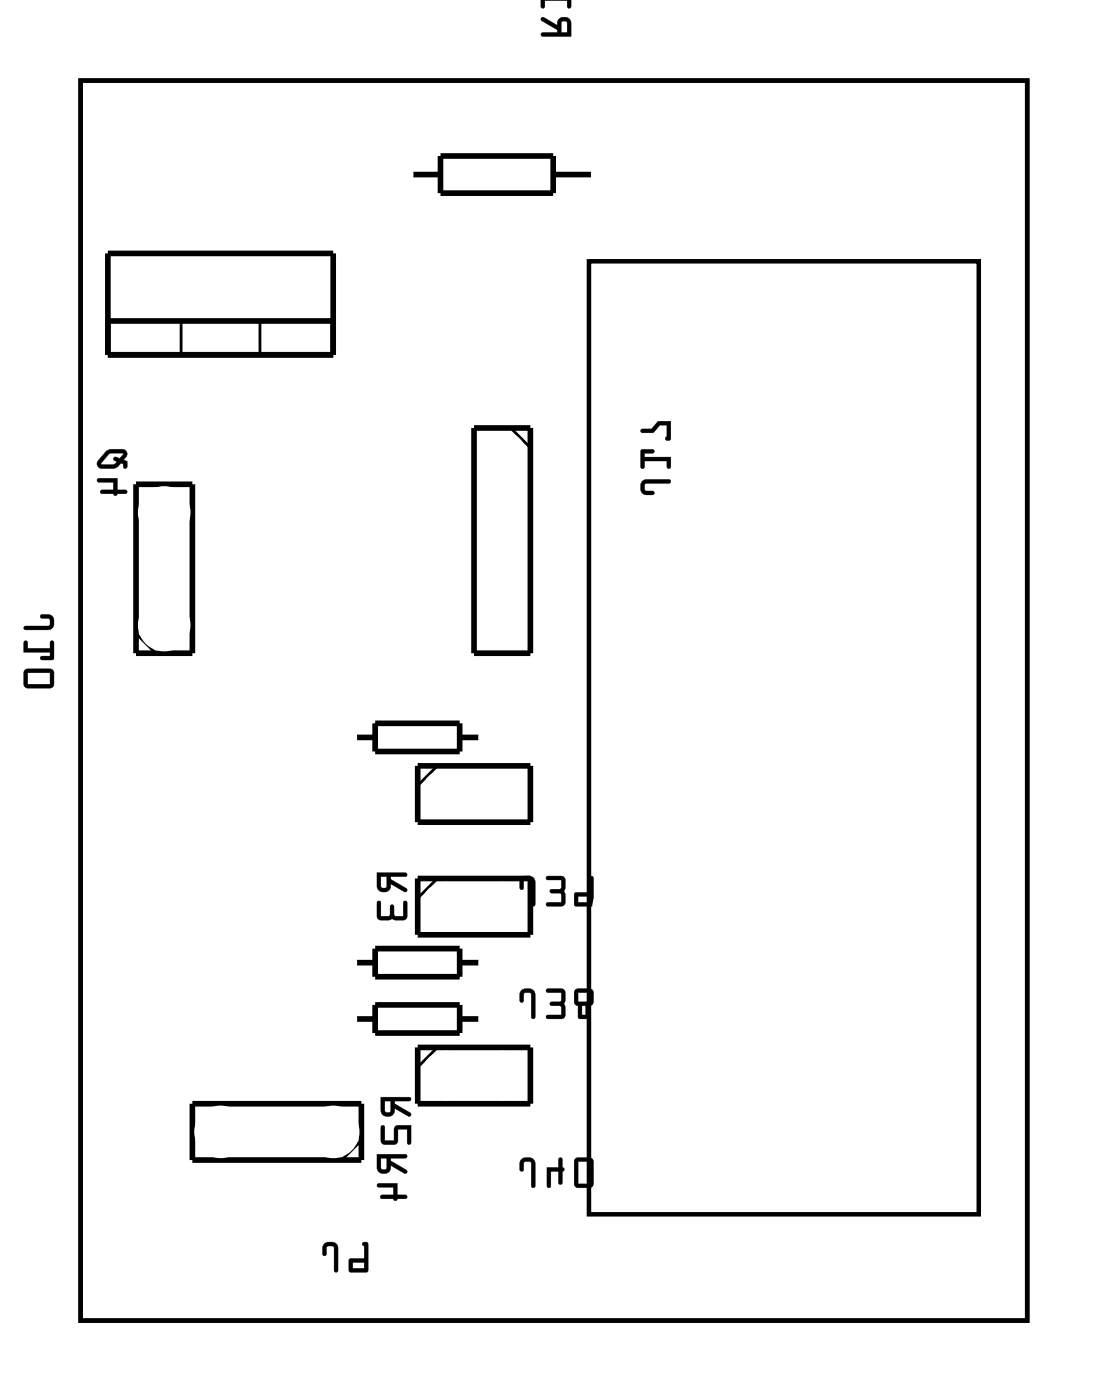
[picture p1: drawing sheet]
<svg xmlns="http://www.w3.org/2000/svg" width="50mm" height="63mm" viewBox="0 0 50 63" stroke-linecap="round" stroke-linejoin="round" font-family="sans-serif">
<path d="M3.6 3.6h42.7v56h-42.7zM26.6 11.8h17.5v43h-17.5z" fill="none" stroke="#000" stroke-width=".2"/>
<g fill="#000">
<path d="M24.4 .8v.1l.7 .4v.2h-.7v.1h.1h1.3v-.6a.31 .31 0 0 0-.4-.2 .31 .31 0 0 0-.3 .3zM25.3 1h.3v.5h-.3zM24.4 -.1v.5l.2-.1v-.3h1v.3h.1l.1-.4z"/>
<path d="M24.4 .8v.1l.7 .4v.2h-.6a.1 .1 0 0 0-.1 .1 .1 .1 0 0 0 .1 .1h1.3v-.7a.32 .32 0 0 0-.4-.2 .32 .32 0 0 0-.3 .3l-.6-.3zM24.4 .8h.1l.6 .4a.31 .31 0 0 1 .3-.4 .31 .31 0 0 1 .3 .2l.1 .6h-1.3h-.1v-.1h.7v-.2l-.7-.4zM25.3 1h.3v.5h-.3zM25.3 1v.5h.3v-.5zM24.4 -.1v.4a.1 .1 0 0 0 .1 .1 .1 .1 0 0 0 .1-.1v-.3h1v.3a.1 .1 0 0 0 .1 .1 .1 .1 0 0 0 .1-.1v-.4zM24.4 -.1h1.4l-.1 .4h-.1v-.3h-1v.3l-.2 .1z"/>
<path d="M3.6 3.6v56h42.7v-56zM3.6 3.6h42.7v56h-42.7z"/>
<path d="M1.1 28.3l.1 .1h1a.36 .36 0 0 0 .2-.3 .36 .36 0 0 0-.2-.4h-.3l-.1 .1 .1 .1h.3v.3zM1.1 28.9v.5h1.2v.2h-.4l-.1 .1h.6v-.8l-.1 .1v.2h-1.1v-.2zM1.1 30.2v.7l.1 .1h1.1l.1-.1v-.6l-.1-.1zM1.2 30.3h1.1v.6h-1.1z"/>
<path d="M1.1 28.3l.1 .1h1a.37 .37 0 0 0 .3-.3 .37 .37 0 0 0-.3-.4h-.3a.1 .1 0 0 0-.1 .1 .1 .1 0 0 0 .1 .1h.3v.3zM1.1 28.3l1.1-.1v-.3l-.4-.1 .1-.1h.3a.35 .35 0 0 1 .2 .4 .35 .35 0 0 1-.2 .3h-1zM1.1 28.9v.5h1.2v.2h-.4a.1 .1 0 0 0-.1 .1 .1 .1 0 0 0 .1 .1l.5-.1v-.7a.1 .1 0 0 0-.1-.1 .1 .1 0 0 0-.1 .1l.1 .2h-1.1v-.3zM1.1 28.9l.1 .1v.3h1.1v-.3l.1-.1v.8h-.6l.1-.1h.4v-.2h-1.2zM1.1 30.2v.7l.1 .1h1.1l.1-.1v-.6l-.1-.1zM1.1 30.2h1.2l.1 .1v.6l-.1 .1h-1.1l-.1-.1zM1.2 30.3h1.1v.6h-1.1zM1.2 30.3v.6h1.1v-.6z"/>
<path d="M4.8 20.4l-.4 .4v.3h.8l.3-.2 .1 .2h.1v-.3l-.1-.1 .1-.2-.1-.2a.98 .98 0 0 0-.8 .1zM4.9 20.5l.6-.1-.1 .3-.2-.1a.11 .11 0 0 0-.1 .1 .11 .11 0 0 0 .2 .1l-.2 .2-.5-.1zM4.4 21.6v.1l.7 .1v.3h-.5v.2h.5l.1 .1 .1-.1 .4-.1v-.1h-.4v-.5z"/>
<path d="M4.8 20.4l-.4 .4v.3h.8l.3-.2h.1l-.1 .1a.1 .1 0 0 0 .1 .1 .1 .1 0 0 0 .1-.1v-.2l-.1-.1 .1-.1v-.3a.94 .94 0 0 0-.8 0zM4.8 20.4a.97 .97 0 0 1 .8-.1l.1 .2-.1 .2 .1 .1v.3h-.1v-.2h-.2l-.2 .2h-.6a.21 .21 0 0 1-.2-.1 .21 .21 0 0 1 0-.2zM4.9 20.5h.7l-.2 .2-.2-.1a.11 .11 0 0 0-.1 .1 .11 .11 0 0 0 .2 .1l-.2 .1h-.5zM4.9 20.5l-.4 .4 .6 .1a.14 .14 0 0 0 .2-.1 .14 .14 0 0 0-.2-.2l.1-.1 .2 .1 .2-.3zM4.4 21.6v.2h.7v.3h-.5a.1 .1 0 0 0-.1 .1 .1 .1 0 0 0 .1 .1h.5a.09 .09 0 0 0 .1 .1 .09 .09 0 0 0 .1-.1h.3a.1 .1 0 0 0 .1-.1 .1 .1 0 0 0-.1-.1h-.3v-.5zM4.4 21.6h.9v.5h.4v.1l-.4 .1-.1 .1-.1-.1h-.5v-.2h.5v-.4h-.7z"/>
<path d="M17 39.4v.6a.31 .31 0 0 0 .4 .2 .31 .31 0 0 0 .2-.3l.7 .3v-.1l-.7-.4v-.2h.7l.1-.1zM17.2 39.5h.2v.6l-.2-.1zM17 40.7v.6l.1 .2 .6-.1 .5 .1 .1-.1v-.8l-.1 .1v.6h-.4v-.4l-.1-.1-.1 .1v.4h-.4v-.6z"/>
<path d="M17 39.4v.6a.32 .32 0 0 0 .4 .2 .32 .32 0 0 0 .2-.3l.6 .3a.1 .1 0 0 0 .2 0 .1 .1 0 0 0-.1-.1l-.7-.4v-.2h.7a.1 .1 0 0 0 .1 0 .1 .1 0 0 0-.1-.1zM17 39.4h1.3v.1h-.7v.2l.7 .4v.1l-.7-.3a.31 .31 0 0 1-.2 .3 .31 .31 0 0 1-.4-.2zM17.2 39.5h.2v.5h-.2zM17.2 39.5v.5l.2 .1 .1-.6zM17 40.7v.6l.2 .2 .5-.1 .6 .1 .1-.2v-.6a.1 .1 0 0 0-.1-.1 .1 .1 0 0 0-.1 .1v.6h-.4v-.4a.1 .1 0 0 0-.1-.1 .1 .1 0 0 0-.1 .1v.4h-.4v-.6zM17 40.7h.2v.6h.4v-.4l.1-.1 .1 .1v.4h.4v-.6l.1-.1v.8l-.1 .1-.5-.1-.6 .1-.1-.2z"/>
<path d="M23.5 39.6l-.1 .4a.1 .1 0 0 0 .1 .1 .1 .1 0 0 0 .1-.1v-.3h.3v1.1a.1 .1 0 0 0 .1 .1 .1 .1 0 0 0 .1-.1v-1.1l-.2-.2zM23.5 39.6l.4-.1 .2 .2v1.2l-.1-.1v-1.1h-.4v.4h-.1l-.1-.3zM24.6 39.5l.1 .2h.6v.4h-.4a.1 .1 0 0 0-.1 .1 .1 .1 0 0 0 .1 .1h.4v.4h-.6a.1 .1 0 0 0-.1 .1 .1 .1 0 0 0 .1 .1h.6l.2-.1-.1-.6 .1-.5-.2-.2zM24.7 39.5h.6l.2 .1-.1 .6 .1 .5-.1 .2-.8-.1 .1-.1h.6v-.4h-.5v-.1v-.1h.5v-.4h-.6zM26.5 39.5l.1 .8h-.7v.6l.9-.1v-1.2l-.1-.1zM26.5 39.5h.2l.1 .1-.1 1.2-.8 .1v-.6h.7zM26.1 40.4h.5v.3h-.5zM26.1 40.4v.3h.5v-.3z"/>
<path d="M23.5 39.6l-.1 .2 .1 .3h.1v-.4h.3l.1 1.1 .1 .1v-1.2l-.2-.2zM24.6 39.5l.1 .2h.6v.4h-.5v.1v.1h.5v.4h-.6l-.1 .1 .8 .1 .1-.2-.1-.5 .1-.6-.2-.1zM26.5 39.5l.1 .8h-.7v.6l.9-.1v-1.2l-.1-.1zM26.1 40.4h.5v.3h-.5z"/>
<path d="M29 21.7l-.1 .5 .2 .1h.4v-.1l-.4-.1v-.3h1.1v-.1v-.1h-1.1zM28.9 20.3v.8h.2v-.3h1v.3h.1v-.5h-1.1v-.2h.4v-.1zM28.9 19.4v.1h.5l.4-.3h.3l-.1 .6h.2v-.8h-.5l-.3 .3z"/>
<path d="M29 21.7l-.1 .2 .1 .4h.4a.1 .1 0 0 0 .1-.1 .1 .1 0 0 0-.1-.1h-.3v-.3h1.1a.1 .1 0 0 0 .1-.1 .1 .1 0 0 0-.1-.1h-1.1zM29 21.7l.1-.1h1.1v.1v.1h-1.1v.3l.4 .1-.1 .1h-.3l-.2-.1zM28.9 20.3v.8a.1 .1 0 0 0 .1 0 .1 .1 0 0 0 .1 0v-.3h1v.3a.1 .1 0 0 0 .1 0 .1 .1 0 0 0 .1 0v-.5h-1.2v-.2l.3 .1a.1 .1 0 0 0 .1-.1 .1 .1 0 0 0-.1-.1zM28.9 20.3h.6l-.1 .1h-.3v.2h1.1v.5h-.1v-.3h-1l-.1 .3h-.1zM28.9 19.4v.1h.5l.4-.3h.3v.5l-.1 .1h.2l.1-.8h-.6l-.3 .3zM28.9 19.4h.5l.3-.4h.5v.8h-.2l.1-.6h-.3l-.4 .3h-.5z"/>
<path d="M14.6 56.1l-.1 .5a.1 .1 0 0 0 .1 .1 .1 .1 0 0 0 .1-.1l.1-.4h.2l.1 1.1a.1 .1 0 0 0 .1 .1 .1 .1 0 0 0 .1-.1l-.1-1.1-.2-.2zM14.6 56.1l.4-.1 .2 .2v1.2l-.1-.1v-1l-.4-.1v.4h-.1v-.3zM16.4 56v.8h-.7l.1 .6 .8-.1v-1.2l-.1-.1zM16.4 56.1l.1-.1 .1 .1v1.2l-.8 .1v-.6h.6zM15.9 56.9h.5v.3h-.5zM15.9 56.9v.3h.5v-.3z"/>
<path d="M14.6 56.1l-.1 .2 .1 .3h.1v-.4l.4 .1v1l.1 .1v-1.2l-.2-.2zM16.4 56.1v.7h-.6v.6l.8-.1v-1.2l-.1-.1zM15.9 56.9h.5v.3h-.5z"/>
<path d="M17 52.1v.6a.31 .31 0 0 0 .4 .2 .31 .31 0 0 0 .2-.3l.7 .3v-.1l-.7-.4v-.2h.7l.1-.1zM17.2 52.2h.2v.6l-.2-.1zM17 53.4l.1 .1 .6 .1v.3h-.5v.2h.5l.1 .1 .1-.1 .5-.1-.1-.1h-.4v-.5z"/>
<path d="M17 52.1v.6a.32 .32 0 0 0 .4 .2 .32 .32 0 0 0 .2-.3l.6 .3a.1 .1 0 0 0 .2 0 .1 .1 0 0 0-.1-.1l-.7-.4v-.2h.7a.1 .1 0 0 0 .1 0 .1 .1 0 0 0-.1-.1zM17 52.1h1.3v.1h-.7v.2l.7 .4v.1l-.7-.3a.31 .31 0 0 1-.2 .3 .31 .31 0 0 1-.4-.2zM17.2 52.2h.2v.5h-.2zM17.2 52.2v.5l.2 .1 .1-.6zM17 53.4v.2h.7v.3h-.5a.1 .1 0 0 0-.1 .1 .1 .1 0 0 0 .1 .1h.5a.09 .09 0 0 0 .1 .1 .09 .09 0 0 0 .1-.1h.4a.1 .1 0 0 0 .1-.1 .1 .1 0 0 0-.1-.1h-.4v-.5zM17 53.4h.9v.5h.4v.1l-.4 .1-.1 .1-.1-.1h-.5v-.2h.5v-.4h-.6z"/>
<path d="M17.2 49.5v.6a.31 .31 0 0 0 .3 .3 .31 .31 0 0 0 .3-.4l.7 .4v-.2l-.7-.4v-.1h.6l.1-.2zM17.3 49.7h.3v.5l-.2-.1zM17.2 50.8v.7l.1 .1h.6v-.7h.5v.7h.1v-.8h-.7v.7h-.5v-.7z"/>
<path d="M17.2 49.5v.6a.32 .32 0 0 0 .3 .3 .32 .32 0 0 0 .3-.4l.6 .4a.1 .1 0 0 0 .1-.1 .1 .1 0 0 0 0-.1l-.7-.4v-.1h.6a.1 .1 0 0 0 .1-.1 .1 .1 0 0 0-.1-.1zM17.2 49.5h1.3l-.1 .2h-.6v.1l.7 .4v.1l-.7-.3a.31 .31 0 0 1-.3 .4 .31 .31 0 0 1-.3-.3zM17.3 49.7h.3v.5l-.2-.1zM17.3 49.7v.4l.3 .1v-.5zM17.2 50.8v.7l.1 .1h.6v-.7h.5v.6a.1 .1 0 0 0 0 .1 .1 .1 0 0 0 .1-.1v-.8l-.7 .1v.7h-.5l.1-.7zM17.2 50.8h.1v.7h.5v-.7h.7v.8h-.1v-.7h-.5v.7h-.6l-.1-.1z"/>
<path d="M23.5 44.7l-.1 .4a.1 .1 0 0 0 .1 .1 .1 .1 0 0 0 .1-.1v-.3h.3v1.1a.1 .1 0 0 0 .1 .1 .1 .1 0 0 0 .1-.1v-1.1l-.2-.2zM23.5 44.7l.4-.1 .2 .2v1.1h-.1v-1.1h-.4v.4h-.1l-.1-.3zM24.6 44.6l.1 .2h.6v.4h-.4a.1 .1 0 0 0-.1 .1 .1 .1 0 0 0 .1 .1h.4v.4h-.6a.1 .1 0 0 0-.1 .1 .1 .1 0 0 0 .1 .1h.6l.2-.1-.1-.6 .1-.5-.2-.2zM24.7 44.6h.6l.2 .1-.1 .6 .1 .5-.1 .1h-.8l.1-.1h.6v-.4h-.5v-.1v-.1h.5v-.4h-.6zM25.9 44.6v.6l.2 .2v.5l.4 .1 .1-.6 .2-.2v-.5l-.2-.1zM25.9 44.7l.7-.1 .1 .1 .1 .5-.2 .2-.1 .5h-.4v-.5l-.2-.2zM26.1 44.8h.5v.4h-.5zM26.1 44.8v.4h.5v-.4zM26.2 45.4h.2v.4h-.2zM26.2 45.4v.4h.2v-.4z"/>
<path d="M23.5 52.3l-.1 .4a.1 .1 0 0 0 .1 .1 .1 .1 0 0 0 .1-.1v-.3h.3v1.1a.1 .1 0 0 0 .1 .1 .1 .1 0 0 0 .1-.1v-1.1l-.2-.2zM23.5 52.3l.4-.1 .2 .2v1.2l-.1-.1v-1.1h-.4v.4h-.1l-.1-.3zM24.7 52.7v.8a.1 .1 0 0 0 0 .1 .1 .1 0 0 0 .1-.1v-.7h.4v.5a.1 .1 0 0 0 .1 .1 .1 .1 0 0 0 .1-.1v-.5a.09 .09 0 0 0 .1 0 .09 .09 0 0 0-.1-.1v-.4a.1 .1 0 0 0-.1-.1 .1 .1 0 0 0-.1 .1v.4zM24.7 52.7h.5v-.4l.1-.1v.5h.1l-.1 .1v.6h-.1v-.6h-.4v.7h-.1zM25.9 52.3v1.2l.2 .1h.6l.1-.2v-1.1l-.2-.1zM25.9 52.3l.7-.1 .1 .1 .1 1.1-.2 .2h-.5l-.2-.1zM26.1 52.4h.5v1h-.5zM26.1 52.4v1h.5v-1z"/>
<path d="M23.5 44.7l-.1 .2 .1 .3h.1v-.4h.3l.1 1.1 .1 .1v-1.2l-.2-.2zM24.6 44.6l.1 .2h.6v.4h-.5v.1v.1h.5v.4h-.6l-.1 .1h.8l.1-.1-.1-.5 .1-.6-.2-.1zM25.9 44.6v.6l.2 .2v.5l.4 .1 .1-.6 .2-.2-.1-.5-.1-.1zM26.1 44.8h.5v.4h-.5zM26.2 45.4h.2v.4h-.2z"/>
<path d="M23.5 52.3l-.1 .2 .1 .3h.1v-.4h.3l.1 1.1 .1 .1v-1.2l-.2-.2zM24.7 52.7v.9l.1-.1v-.7h.4v.6h.1l.1-.6v-.1l-.1-.5-.1 .1v.4zM25.9 52.3v1.2l.2 .1h.5l.2-.2-.1-1.1-.1-.1zM26.1 52.4h.5v1h-.5z"/>
</g>
<g fill="none" stroke="#000" stroke-width=".25">
<path d="M4.9 11.4h10.1v4.6h-10.1zM4.9 14.5h10.1M18.5 7.9h1.4M19.9 7h5v1.7h-5zM21.4 19.3h2.5v10.2h-2.5zM24.9 7.9h1.9M6.1 21.8h2.6v7.7h-2.6zM16 33.3h.9M16.9 32.6h3.8v1.3h-3.8zM18.8 34.5h5.1v2.6h-5.1zM18.8 39.6h5.1v2.6h-5.1zM20.7 33.3h1"/>
<path d="M8.7 49.8h7.6v2.5h-7.6zM16 46h.9M16 43.4h.9M16.9 45.3h3.8v1.3h-3.8zM16.9 42.8h3.8v1.3h-3.8zM18.8 47.2h5.1v2.6h-5.1zM20.7 46h1M20.7 43.4h1"/>
</g>
<path d="M8.2 14.5v1.5M11.7 14.5v1.5M23 19.3l.9 .9M6.1 28.6l.9 .9M19.7 34.5l-.9 .9M19.7 39.6l-.9 .9M16.3 51.4l-.9 .9M19.7 47.2l-.9 .9" fill="none" stroke="#000" stroke-width=".13"/>
<circle cx="43" cy="15.5" r=".67" fill="#fff"/>
<circle cx="43" cy="15.5" r=".67" fill="none" stroke="#fff" stroke-width=".69" stroke-linecap="butt"/>
<path d="M42.3 14.8h1.3v1.4h-1.3z" fill="#fff"/>
<path d="M42.3 14.8h1.3v1.4h-1.3z" fill="none" stroke="#fff" stroke-width=".69" stroke-linecap="butt"/>
<circle cx="43" cy="18" r=".67" fill="#fff"/>
<circle cx="43" cy="18" r=".67" fill="none" stroke="#fff" stroke-width=".69" stroke-linecap="butt"/>
<circle cx="43" cy="20.6" r=".67" fill="#fff"/>
<circle cx="43" cy="20.6" r=".67" fill="none" stroke="#fff" stroke-width=".69" stroke-linecap="butt"/>
<circle cx="43" cy="23.1" r=".67" fill="#fff"/>
<circle cx="43" cy="23.1" r=".67" fill="none" stroke="#fff" stroke-width=".69" stroke-linecap="butt"/>
<circle cx="43" cy="25.7" r=".67" fill="#fff"/>
<circle cx="43" cy="25.7" r=".67" fill="none" stroke="#fff" stroke-width=".69" stroke-linecap="butt"/>
<circle cx="43" cy="28.2" r=".67" fill="#fff"/>
<circle cx="43" cy="28.2" r=".67" fill="none" stroke="#fff" stroke-width=".69" stroke-linecap="butt"/>
<circle cx="43" cy="30.7" r=".67" fill="#fff"/>
<circle cx="43" cy="30.7" r=".67" fill="none" stroke="#fff" stroke-width=".69" stroke-linecap="butt"/>
<circle cx="43" cy="33.3" r=".67" fill="#fff"/>
<circle cx="43" cy="33.3" r=".67" fill="none" stroke="#fff" stroke-width=".69" stroke-linecap="butt"/>
<circle cx="43" cy="35.8" r=".67" fill="#fff"/>
<circle cx="43" cy="35.8" r=".67" fill="none" stroke="#fff" stroke-width=".69" stroke-linecap="butt"/>
<circle cx="43" cy="38.4" r=".67" fill="#fff"/>
<circle cx="43" cy="38.4" r=".67" fill="none" stroke="#fff" stroke-width=".69" stroke-linecap="butt"/>
<circle cx="43" cy="40.9" r=".67" fill="#fff"/>
<circle cx="43" cy="40.9" r=".67" fill="none" stroke="#fff" stroke-width=".69" stroke-linecap="butt"/>
<circle cx="43" cy="43.4" r=".67" fill="#fff"/>
<circle cx="43" cy="43.4" r=".67" fill="none" stroke="#fff" stroke-width=".69" stroke-linecap="butt"/>
<circle cx="43" cy="46" r=".67" fill="#fff"/>
<circle cx="43" cy="46" r=".67" fill="none" stroke="#fff" stroke-width=".69" stroke-linecap="butt"/>
<circle cx="43" cy="48.5" r=".67" fill="#fff"/>
<circle cx="43" cy="48.5" r=".67" fill="none" stroke="#fff" stroke-width=".69" stroke-linecap="butt"/>
<circle cx="43" cy="51.1" r=".67" fill="#fff"/>
<circle cx="43" cy="51.1" r=".67" fill="none" stroke="#fff" stroke-width=".69" stroke-linecap="butt"/>
<circle cx="27.7" cy="15.5" r=".67" fill="#fff"/>
<circle cx="27.7" cy="15.5" r=".67" fill="none" stroke="#fff" stroke-width=".69" stroke-linecap="butt"/>
<circle cx="27.7" cy="18" r=".67" fill="#fff"/>
<circle cx="27.7" cy="18" r=".67" fill="none" stroke="#fff" stroke-width=".69" stroke-linecap="butt"/>
<circle cx="27.7" cy="20.6" r=".67" fill="#fff"/>
<circle cx="27.7" cy="20.6" r=".67" fill="none" stroke="#fff" stroke-width=".69" stroke-linecap="butt"/>
<circle cx="27.7" cy="23.1" r=".67" fill="#fff"/>
<circle cx="27.7" cy="23.1" r=".67" fill="none" stroke="#fff" stroke-width=".69" stroke-linecap="butt"/>
<circle cx="27.7" cy="25.7" r=".67" fill="#fff"/>
<circle cx="27.7" cy="25.7" r=".67" fill="none" stroke="#fff" stroke-width=".69" stroke-linecap="butt"/>
<circle cx="27.7" cy="28.2" r=".67" fill="#fff"/>
<circle cx="27.7" cy="28.2" r=".67" fill="none" stroke="#fff" stroke-width=".69" stroke-linecap="butt"/>
<circle cx="27.7" cy="30.7" r=".67" fill="#fff"/>
<circle cx="27.7" cy="30.7" r=".67" fill="none" stroke="#fff" stroke-width=".69" stroke-linecap="butt"/>
<circle cx="27.7" cy="33.3" r=".67" fill="#fff"/>
<circle cx="27.7" cy="33.3" r=".67" fill="none" stroke="#fff" stroke-width=".69" stroke-linecap="butt"/>
<circle cx="27.7" cy="35.8" r=".67" fill="#fff"/>
<circle cx="27.7" cy="35.8" r=".67" fill="none" stroke="#fff" stroke-width=".69" stroke-linecap="butt"/>
<circle cx="27.7" cy="38.4" r=".67" fill="#fff"/>
<circle cx="27.7" cy="38.4" r=".67" fill="none" stroke="#fff" stroke-width=".69" stroke-linecap="butt"/>
<circle cx="27.7" cy="40.9" r=".67" fill="#fff"/>
<circle cx="27.7" cy="40.9" r=".67" fill="none" stroke="#fff" stroke-width=".69" stroke-linecap="butt"/>
<circle cx="27.7" cy="43.4" r=".67" fill="#fff"/>
<circle cx="27.7" cy="43.4" r=".67" fill="none" stroke="#fff" stroke-width=".69" stroke-linecap="butt"/>
<circle cx="27.7" cy="46" r=".67" fill="#fff"/>
<circle cx="27.7" cy="46" r=".67" fill="none" stroke="#fff" stroke-width=".69" stroke-linecap="butt"/>
<circle cx="27.7" cy="48.5" r=".67" fill="#fff"/>
<circle cx="27.7" cy="48.5" r=".67" fill="none" stroke="#fff" stroke-width=".69" stroke-linecap="butt"/>
<circle cx="27.7" cy="51.1" r=".67" fill="#fff"/>
<circle cx="27.7" cy="51.1" r=".67" fill="none" stroke="#fff" stroke-width=".69" stroke-linecap="butt"/>
<circle cx="37.9" cy="13.1" r=".67" fill="#fff"/>
<circle cx="37.9" cy="13.1" r=".67" fill="none" stroke="#fff" stroke-width=".69" stroke-linecap="butt"/>
<circle cx="37.9" cy="15.6" r=".67" fill="#fff"/>
<circle cx="37.9" cy="15.6" r=".67" fill="none" stroke="#fff" stroke-width=".69" stroke-linecap="butt"/>
<circle cx="35.3" cy="13.1" r=".67" fill="#fff"/>
<circle cx="35.3" cy="13.1" r=".67" fill="none" stroke="#fff" stroke-width=".69" stroke-linecap="butt"/>
<circle cx="35.3" cy="15.6" r=".67" fill="#fff"/>
<circle cx="35.3" cy="15.6" r=".67" fill="none" stroke="#fff" stroke-width=".69" stroke-linecap="butt"/>
<circle cx="32.8" cy="13.1" r=".67" fill="#fff"/>
<circle cx="32.8" cy="13.1" r=".67" fill="none" stroke="#fff" stroke-width=".69" stroke-linecap="butt"/>
<circle cx="32.8" cy="15.6" r=".67" fill="#fff"/>
<circle cx="32.8" cy="15.6" r=".67" fill="none" stroke="#fff" stroke-width=".69" stroke-linecap="butt"/>
<circle cx="15" cy="46" r=".7" fill="#fff"/>
<circle cx="15" cy="46" r=".7" fill="none" stroke="#fff" stroke-width=".76" stroke-linecap="butt"/>
<circle cx="22.6" cy="46" r=".7" fill="#fff"/>
<circle cx="22.6" cy="46" r=".7" fill="none" stroke="#fff" stroke-width=".76" stroke-linecap="butt"/>
<circle cx="15" cy="33.3" r=".7" fill="#fff"/>
<circle cx="15" cy="33.3" r=".7" fill="none" stroke="#fff" stroke-width=".76" stroke-linecap="butt"/>
<circle cx="22.6" cy="33.3" r=".7" fill="#fff"/>
<circle cx="22.6" cy="33.3" r=".7" fill="none" stroke="#fff" stroke-width=".76" stroke-linecap="butt"/>
<circle cx="15" cy="43.4" r=".7" fill="#fff"/>
<circle cx="15" cy="43.4" r=".7" fill="none" stroke="#fff" stroke-width=".76" stroke-linecap="butt"/>
<circle cx="22.6" cy="43.4" r=".7" fill="#fff"/>
<circle cx="22.6" cy="43.4" r=".7" fill="none" stroke="#fff" stroke-width=".76" stroke-linecap="butt"/>
<circle cx="27.7" cy="7.9" r=".7" fill="#fff"/>
<circle cx="27.7" cy="7.9" r=".7" fill="none" stroke="#fff" stroke-width=".76" stroke-linecap="butt"/>
<circle cx="17.6" cy="7.9" r=".7" fill="#fff"/>
<circle cx="17.6" cy="7.9" r=".7" fill="none" stroke="#fff" stroke-width=".76" stroke-linecap="butt"/>
<path d="M6.6 12.2h1.6v1.5h-1.6z" fill="#fff"/>
<path d="M6.6 12.2h1.6v1.5h-1.6z" fill="none" stroke="#fff" stroke-width=".76" stroke-linecap="butt"/>
<circle cx="7.4" cy="13" r=".79" fill="#fff"/>
<circle cx="7.4" cy="13" r=".79" fill="none" stroke="#fff" stroke-width=".76" stroke-linecap="butt"/>
<circle cx="9.9" cy="13" r=".79" fill="#fff"/>
<circle cx="9.9" cy="13" r=".79" fill="none" stroke="#fff" stroke-width=".76" stroke-linecap="butt"/>
<circle cx="12.5" cy="13" r=".79" fill="#fff"/>
<circle cx="12.5" cy="13" r=".79" fill="none" stroke="#fff" stroke-width=".76" stroke-linecap="butt"/>
<circle cx="7.4" cy="28.2" r=".8" fill="#fff"/>
<circle cx="7.4" cy="28.2" r=".8" fill="none" stroke="#fff" stroke-width=".76" stroke-linecap="butt"/>
<circle cx="7.4" cy="23.1" r=".8" fill="#fff"/>
<circle cx="7.4" cy="23.1" r=".8" fill="none" stroke="#fff" stroke-width=".76" stroke-linecap="butt"/>
<circle cx="15" cy="51.1" r=".8" fill="#fff"/>
<circle cx="15" cy="51.1" r=".8" fill="none" stroke="#fff" stroke-width=".76" stroke-linecap="butt"/>
<circle cx="9.9" cy="51.1" r=".8" fill="#fff"/>
<circle cx="9.9" cy="51.1" r=".8" fill="none" stroke="#fff" stroke-width=".76" stroke-linecap="butt"/>
<circle cx="20.1" cy="48.5" r=".74" fill="#fff"/>
<circle cx="20.1" cy="48.5" r=".74" fill="none" stroke="#fff" stroke-width=".76" stroke-linecap="butt"/>
<circle cx="22.6" cy="48.5" r=".74" fill="#fff"/>
<circle cx="22.6" cy="48.5" r=".74" fill="none" stroke="#fff" stroke-width=".76" stroke-linecap="butt"/>
<circle cx="20.1" cy="35.8" r=".74" fill="#fff"/>
<circle cx="20.1" cy="35.8" r=".74" fill="none" stroke="#fff" stroke-width=".76" stroke-linecap="butt"/>
<circle cx="22.6" cy="35.8" r=".74" fill="#fff"/>
<circle cx="22.6" cy="35.8" r=".74" fill="none" stroke="#fff" stroke-width=".76" stroke-linecap="butt"/>
<circle cx="20.1" cy="40.9" r=".74" fill="#fff"/>
<circle cx="20.1" cy="40.9" r=".74" fill="none" stroke="#fff" stroke-width=".76" stroke-linecap="butt"/>
<circle cx="22.6" cy="40.9" r=".74" fill="#fff"/>
<circle cx="22.6" cy="40.9" r=".74" fill="none" stroke="#fff" stroke-width=".76" stroke-linecap="butt"/>
<circle cx="22.6" cy="20.6" r=".74" fill="#fff"/>
<circle cx="22.6" cy="20.6" r=".74" fill="none" stroke="#fff" stroke-width=".76" stroke-linecap="butt"/>
<circle cx="22.6" cy="23.1" r=".74" fill="#fff"/>
<circle cx="22.6" cy="23.1" r=".74" fill="none" stroke="#fff" stroke-width=".76" stroke-linecap="butt"/>
<circle cx="22.6" cy="25.7" r=".74" fill="#fff"/>
<circle cx="22.6" cy="25.7" r=".74" fill="none" stroke="#fff" stroke-width=".76" stroke-linecap="butt"/>
<circle cx="22.6" cy="28.2" r=".74" fill="#fff"/>
<circle cx="22.6" cy="28.2" r=".74" fill="none" stroke="#fff" stroke-width=".76" stroke-linecap="butt"/>
</svg>
